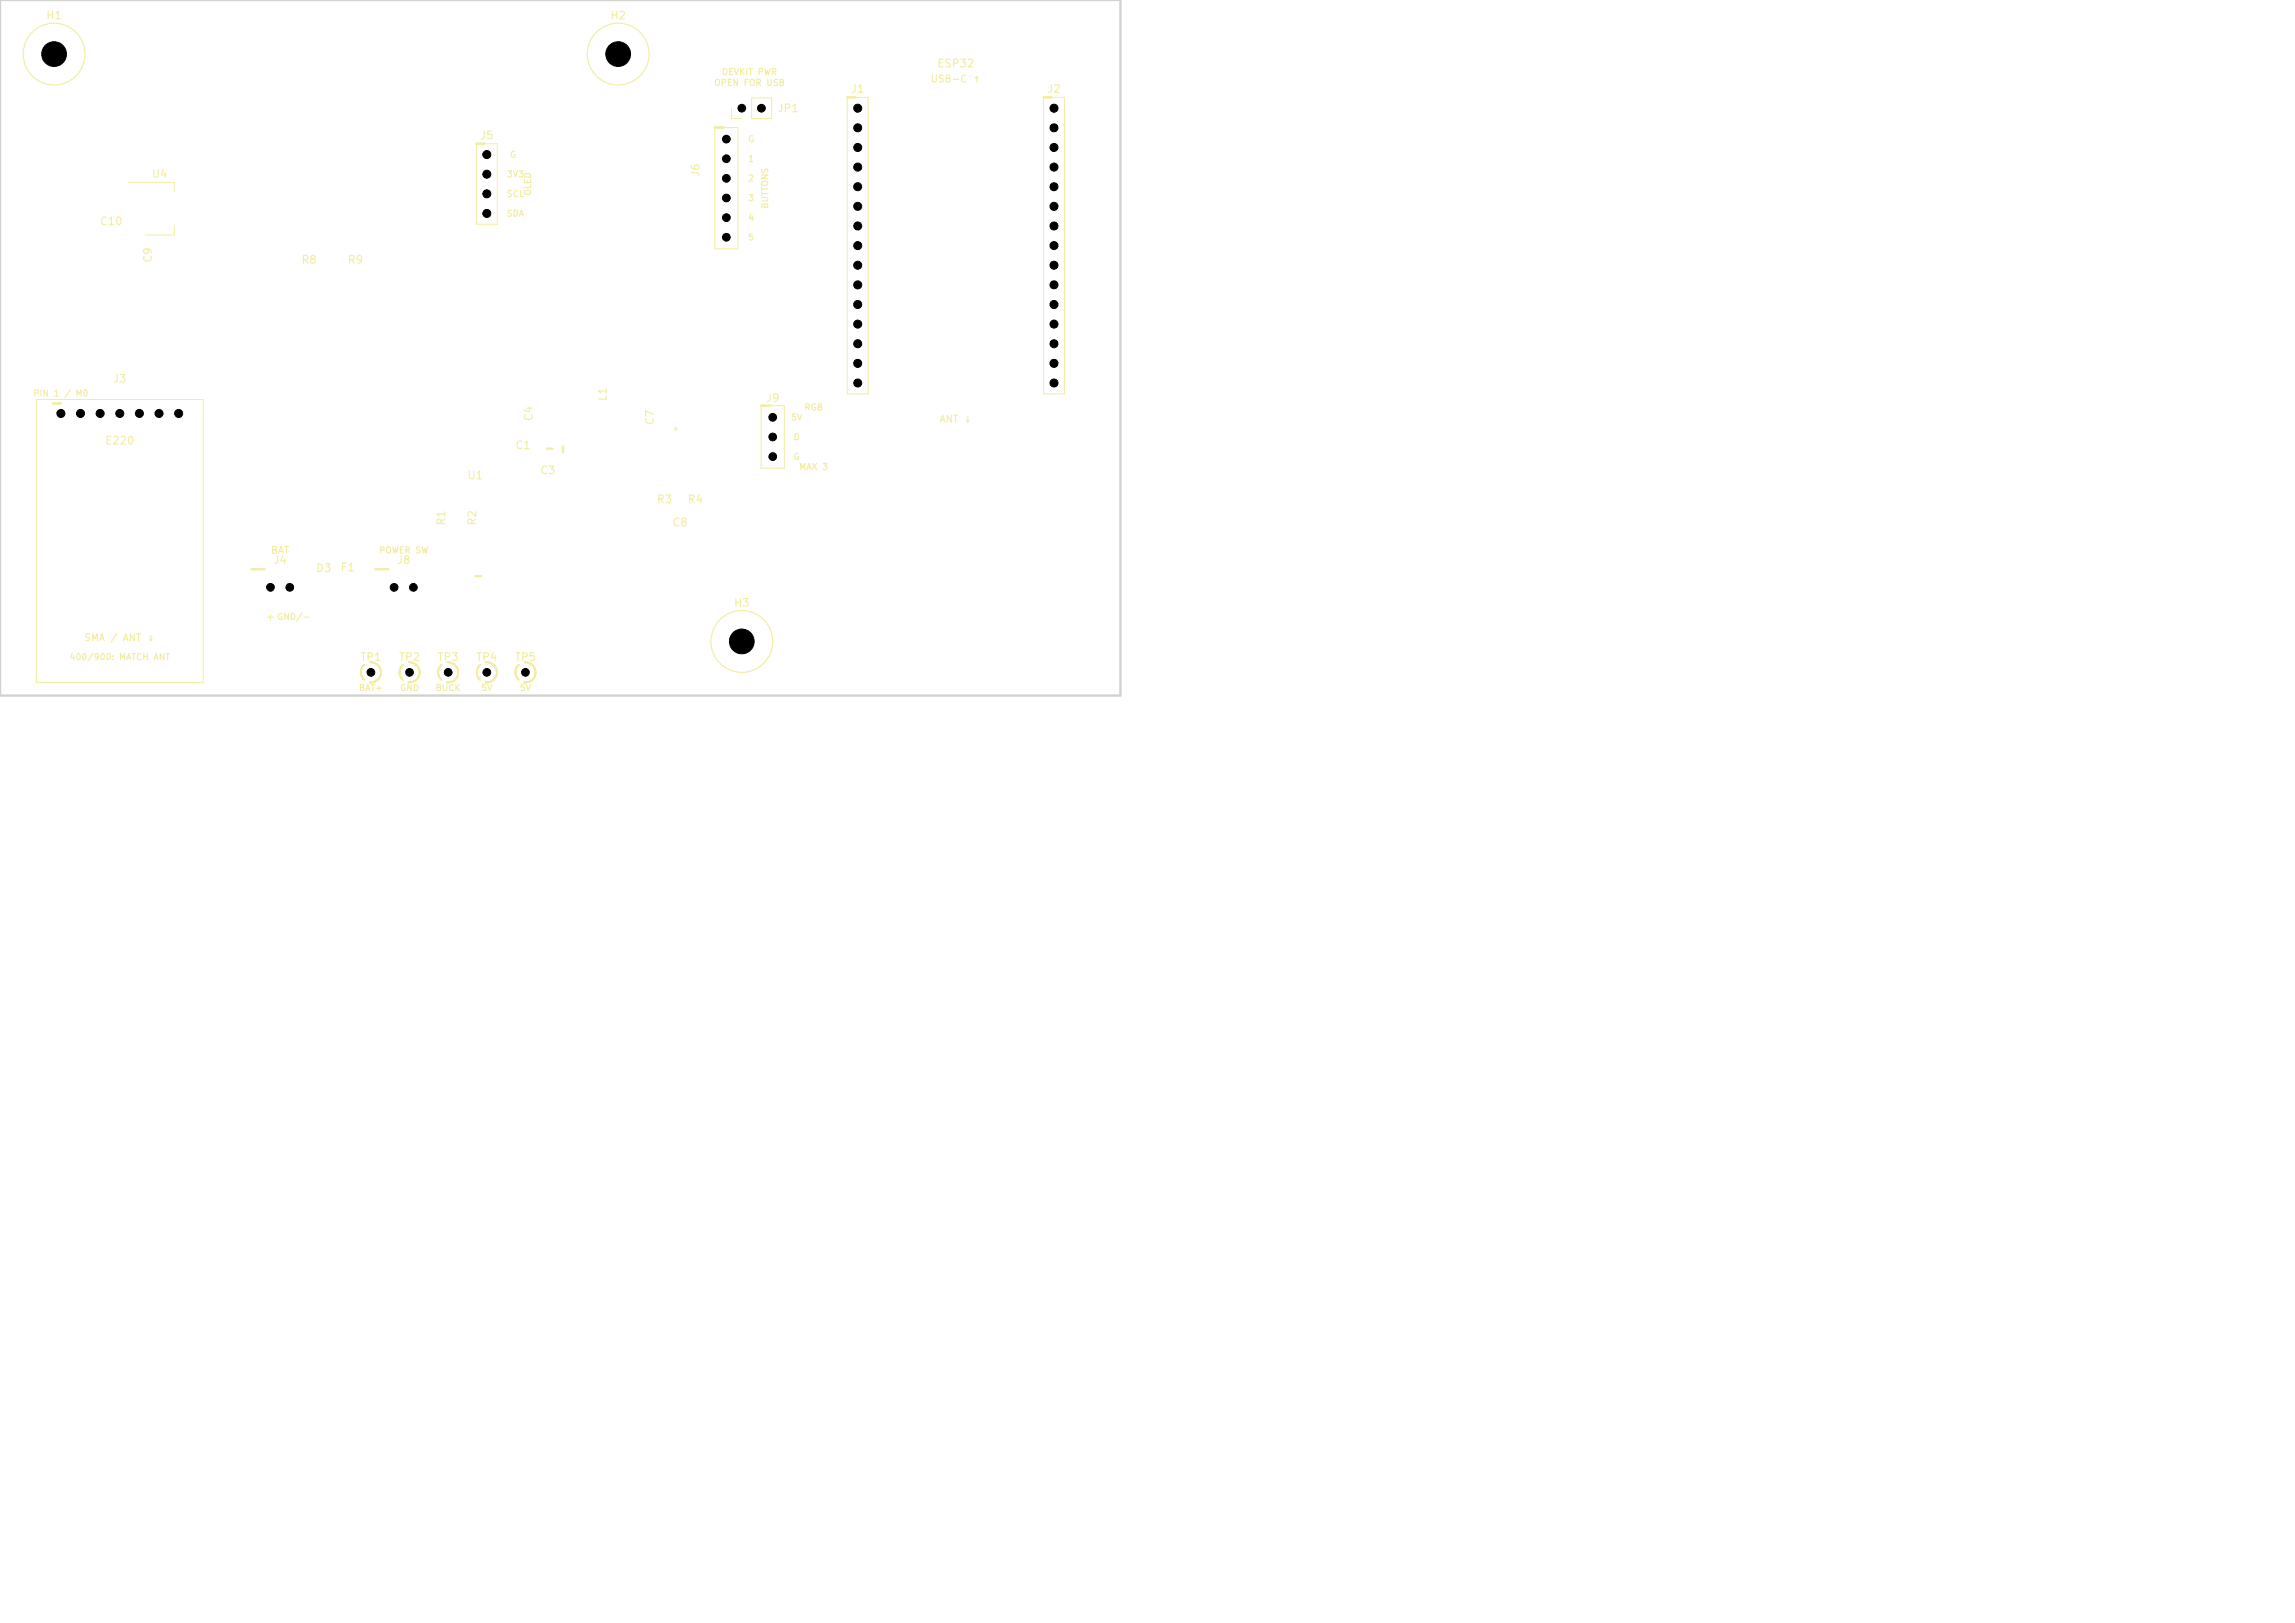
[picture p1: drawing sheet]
<svg xmlns="http://www.w3.org/2000/svg" width="297mm" height="210mm" viewBox="0 0 297 210" stroke-linecap="round" stroke-linejoin="round" font-family="sans-serif">
<defs><g id="words">
<g font-size="1" fill="#f2eda1">
<text x="5.9" y="2.8">H1</text>
<text x="78.9" y="2.8">H2</text>
<text x="121.2" y="9">ESP32</text>
<text x="100.5" y="14.8">JP1</text>
<text x="110" y="12.3">J1</text>
<text x="135.4" y="12.3">J2</text>
<text x="19.6" y="23.3">U4</text>
<text x="62" y="18.3">J5</text>
<text x="90.8" y="23" transform="rotate(-90 90.8 23)">J6</text>
<text x="12.8" y="29.4">C10</text>
<text x="19.9" y="34.1" transform="rotate(-90 19.9 34.1)">C9</text>
<text x="38.9" y="34.4">R8</text>
<text x="44.9" y="34.4">R9</text>
<text x="14.5" y="49.8">J3</text>
<text x="78.8" y="52" transform="rotate(-90 78.8 52)">L1</text>
<text x="99" y="52.3">J9</text>
<text x="13.5" y="57.8">E220</text>
<text x="66.6" y="58.4">C1</text>
<text x="69.2" y="54.6" transform="rotate(-90 69.2 54.6)">C4</text>
<text x="84.9" y="55.1" transform="rotate(-90 84.9 55.1)">C7</text>
<text x="60.4" y="62.3">U1</text>
<text x="69.8" y="61.6">C3</text>
<text x="84.9" y="65.4">R3</text>
<text x="88.9" y="65.4">R4</text>
<text x="57.9" y="68.1" transform="rotate(-90 57.9 68.1)">R1</text>
<text x="61.9" y="68.1" transform="rotate(-90 61.9 68.1)">R2</text>
<text x="86.9" y="68.4">C8</text>
<text x="35.3" y="73.2">J4</text>
<text x="40.8" y="74.3">D3</text>
<text x="44" y="74.2">F1</text>
<text x="51.3" y="73.2">J8</text>
<text x="94.9" y="78.8">H3</text>
<text x="46.5" y="85.8">TP1</text>
<text x="51.5" y="85.8">TP2</text>
<text x="56.5" y="85.8">TP3</text>
<text x="61.5" y="85.8">TP4</text>
<text x="66.5" y="85.8">TP5</text>
</g>
<g font-size=".9" fill="#f2eda1">
<text x="120.4" y="10.9">USB-C ↑</text>
<text x="121.5" y="54.9">ANT ↓</text>
<text x="35" y="71.9">BAT</text>
<text x="10.8" y="83.2">SMA / ANT ↓</text>
<text x="34.4" y="80.5">+</text>
</g>
<g font-size=".8" fill="#f2eda1">
<text x="92.3" y="11.3">OPEN FOR USB</text>
<text x="93.4" y="9.9">DEVKIT PWR</text>
<text x="65.5" y="23.1">3V3</text>
<text x="65.9" y="20.6">G</text>
<text x="96.7" y="18.6">G</text>
<text x="96.7" y="21.1">1</text>
<text x="96.7" y="23.7">2</text>
<text x="65.5" y="28.2">SDA</text>
<text x="65.5" y="25.7">SCL</text>
<text x="68.9" y="25.4" transform="rotate(-90 68.9 25.4)">OLED</text>
<text x="96.7" y="26.2">3</text>
<text x="96.7" y="28.8">4</text>
<text x="99.6" y="27.1" transform="rotate(-90 99.6 27.1)">BUTTONS</text>
<text x="96.7" y="31.3">5</text>
<text x="4.2" y="51.5">PIN 1 / M0</text>
<text x="104" y="53.3">RGB</text>
<text x="102.3" y="54.6">5V</text>
<text x="102.6" y="57.1">D</text>
<text x="102.6" y="59.7">G</text>
<text x="103.4" y="61">MAX 3</text>
<text x="49" y="71.8">POWER SW</text>
<text x="35.8" y="80.4">GND/-</text>
<text x="8.9" y="85.6">400/900: MATCH ANT</text>
<text x="46.4" y="89.6">BAT+</text>
<text x="51.7" y="89.6">GND</text>
<text x="56.3" y="89.6">BUCK</text>
<text x="62.2" y="89.6">5V</text>
<text x="67.2" y="89.6">5V</text>
</g>
</g></defs>
<g fill="none" stroke="#f2eda1" stroke-width=".15">
<circle cx="7" cy="7" r="4"/>
<circle cx="80" cy="7" r="4"/>
<circle cx="87.5" cy="55.5" r=".15"/>
<circle cx="96" cy="83" r="4"/>
</g>
<path d="M61.7 18.6h2.7v10.4h-2.7zM92.5 16.5h3v15.7h-3zM94.7 14v1.3h1.3M97.3 12.7h2.6v2.6h-2.6zM109.7 12.6h2.7v38.4h-2.7zM135.1 12.6h2.7v38.4h-2.7zM16.5 23.6h6.1v1.3M22.6 29.2v1.2h-3.8M4.7 51.7h21.6v36.6h-21.6zM98.5 52.5h3v8.1h-3z" fill="none" stroke="#f2eda1" stroke-width=".13"/>
<path d="M61.7 18.6h.9M92.5 16.5h1.1M109.7 12.6h.9M135.1 12.6h.9M6.9 52.2h1M98.5 52.5h1.2" fill="none" stroke="#f2eda1" stroke-width=".35"/>
<g fill="none" stroke="#f2eda1" stroke-width=".2">
<path d="M46.7 87h.1M46.7 87v.1M46.7 87.1h.1M46.7 86.9h.1M46.7 87.1v.1M46.7 86.8v.1M46.7 87.2h.1M46.7 86.8h.1M46.7 86.7v.1M46.7 87.3h.1M46.7 86.7h.1M46.7 86.6v.1"/>
<path d="M46.7 87.4h.1M46.8 86.6h-.1M46.8 87.4h.1M46.8 86.6h.1M46.8 87.5h.1M46.8 86.5v.1M46.8 86.5h.1M46.8 87.5v.1M46.8 86.4v.1M46.8 87.6h.1M46.8 86.4h.1M46.9 86.4h-.1"/>
<path d="M46.9 87.6h.1M46.9 86.4h.1M46.9 87.6v.1M46.9 87.7h.1M46.9 86.3h.1M46.9 87.7v.1M46.9 87.8h.1M47 86.2h-.1M47 87.8h.1M47 86.2h.1M47 87.8v.1M47 86.1h.1"/>
<path d="M47 87.9h.1M47.1 86.1h.1M47.1 87.9h.1M47.1 87.9v.1M47.1 86h.1M47.9 88.3h.1M47.9 85.7h.1M48 85.7h-.1M48 88.3h.1M48 85.7h.1M48.1 85.7h.1M48.1 88.3h-.1"/>
<path d="M48.1 88.3h.1M48.2 85.7h.1M48.2 88.3h-.1M48.2 88.3h.1M48.3 85.7h.1M48.3 88.3h-.1M48.3 88.3h.1M48.3 85.7l.1 .1M48.4 88.2l-.1 .1M48.4 85.8h.1M48.4 88.2h.1M48.5 88.2h-.1"/>
<path d="M48.5 85.8h.1M48.5 88.2h.1M48.6 85.8h.1M48.6 88.2h.1M48.6 85.8v.1M48.6 88.1v.1M48.6 85.9h.1M48.6 88.1h.1M48.7 85.9h.1M48.7 88.1h.1M48.8 85.9h.1M48.8 85.9v.1"/>
<path d="M48.8 88.1h.1M48.8 86h.1M48.8 88v.1M48.8 88h.1M48.9 86h.1M48.9 88h-.1M48.9 88h.1M48.9 86v.1M48.9 86.1h.1M48.9 87.9v.1M48.9 87.9h.1M49 87.9h-.1"/>
<path d="M49 86.1h.1M49 87.9h.1M49 86.1v.1M49 86.2h.1M49 87.8h.1M49.1 86.2v.1M49.1 87.8h-.1M49.1 86.3h.1M49.1 87.7v.1M49.1 87.7h.1M49.1 86.3v.1M49.1 87.6v.1"/>
<path d="M49.1 86.4h.1M49.1 87.6h.1M49.2 86.4h.1M49.2 87.6h-.1M49.2 87.6h.1M49.2 86.5h.1M49.2 87.5h.1M49.2 86.6h.1M49.2 87.4v.1M49.2 87.4h.1M49.3 86.7h.1M49.3 87.3l-.1 .1"/>
<path d="M49.3 87.3h.1M49.3 86.8h.1M49.3 87.2v.1M49.3 87.2h.1M49.3 86.8v.1M49.3 86.9h.1M49.3 87.1v.1M49.3 87.1h.1M49.3 86.9v.1M49.3 87h.1M49.3 87v.1M51.7 87h.1"/>
<path d="M51.7 87v.1M51.7 86.9h.1M51.7 87.1h.1M51.7 87.1v.1M51.7 86.8v.1M51.7 87.2h.1M51.7 86.8h.1M51.7 86.7v.1M51.7 87.3h.1M51.7 86.7h.1M51.7 87.3v.1M51.7 87.4h.1"/>
<path d="M51.8 86.6l-.1 .1M51.8 87.4h.1M51.8 86.6h.1M51.8 87.4v.1M51.8 87.5h.1M51.8 86.5v.1M51.8 86.5h.1M51.8 87.5v.1M51.8 86.4v.1M51.8 87.6h.1M51.8 86.4h.1M51.9 86.4h-.1"/>
<path d="M51.9 87.6h.1M51.9 86.4h.1M51.9 87.6v.1M51.9 87.7h.1M51.9 86.3h.1M51.9 87.7v.1M51.9 87.8h.1M52 86.2l-.1 .1M52 86.2h.1M52 87.8h.1M52 87.8v.1M52 86.1v.1"/>
<path d="M52 86.1h.1M52 87.9h.1M52.1 86.1h-.1M52.1 86.1h.1M52.1 87.9h.1M52.1 87.9v.1M52.1 86v.1M52.1 88h.1M52.1 86h.1M52.2 86h-.1M52.8 88.3h.1M52.9 88.3h.1"/>
<path d="M52.9 85.7h.1M53 85.7h-.1M53 85.7h.1M53 88.3h.1M53.1 85.7h.1M53.1 88.3h.1M53.2 85.7h.1M53.2 88.3h.1M53.3 85.7h.1M53.3 88.3h-.1M53.3 88.3h.1M53.4 85.8h.1"/>
<path d="M53.4 88.2l-.1 .1M53.4 88.2h.1M53.5 85.8h.1M53.5 88.2h-.1M53.5 88.2h.1M53.6 85.8h.1M53.6 88.2h-.1M53.6 88.2h.1M53.6 85.8v.1M53.6 85.9h.1M53.6 88.1v.1M53.6 88.1h.1"/>
<path d="M53.7 88.1h-.1M53.7 85.9h.1M53.7 88.1h.1M53.8 85.9h.1M53.8 88.1h-.1M53.8 85.9v.1M53.8 88.1h.1M53.8 88v.1M53.8 86h.1M53.8 88h.1M53.9 86h.1M53.9 88h-.1"/>
<path d="M53.9 88h.1M53.9 86v.1M53.9 86.1h.1M53.9 87.9h.1M54 87.9h-.1M54 86.1v.1M54 87.9h.1M54 86.2h.1M54 87.8v.1M54 87.8h.1M54.1 86.2v.1M54.1 87.8h-.1"/>
<path d="M54.1 86.3h.1M54.1 87.7h.1M54.1 86.4h.1M54.1 87.6h.1M54.2 86.4h.1M54.2 87.6h-.1M54.2 87.6h.1M54.2 86.4v.1M54.2 87.5v.1M54.2 86.5h.1M54.2 87.5h.1M54.2 86.6h.1"/>
<path d="M54.2 87.4v.1M54.2 87.4h.1M54.3 86.7h.1M54.3 87.3l-.1 .1M54.3 87.3h.1M54.3 86.7v.1M54.3 86.8h.1M54.3 87.2v.1M54.3 87.2h.1M54.3 86.9h.1M54.3 87.1v.1M54.3 87.1h.1"/>
<path d="M54.3 86.9v.1M54.3 87h.1M54.3 87v.1M56.7 87h.1M56.7 87v.1M56.7 86.9h.1M56.7 87.1h.1M56.7 87.1v.1M56.7 86.8v.1M56.7 87.2h.1M56.7 86.8h.1M56.7 86.7v.1"/>
<path d="M56.7 87.3h.1M56.7 86.7h.1M56.7 86.6v.1M56.7 87.4h.1M56.8 86.6h-.1M56.8 87.4h.1M56.8 86.6h.1M56.8 87.5h.1M56.8 86.5v.1M56.8 86.5h.1M56.8 87.5v.1M56.8 86.4v.1"/>
<path d="M56.8 87.6h.1M56.8 86.4h.1M56.9 86.4h-.1M56.9 87.6h.1M56.9 86.4h.1M56.9 87.6v.1M56.9 87.7h.1M56.9 86.3h.1M56.9 87.7v.1M56.9 87.8h.1M57 87.8h.1M57 86.2h-.1"/>
<path d="M57 86.2h.1M57 87.8v.1M57 86.1h.1M57 87.9h.1M57.1 86.1h.1M57.1 87.9h.1M57.1 87.9v.1M57.1 86h.1M57.8 88.3h.1M57.9 88.3h.1M57.9 85.7h.1M58 88.3h.1"/>
<path d="M58 85.7h.1M58.1 85.7h.1M58.1 88.3h-.1M58.1 88.3h.1M58.2 85.7h.1M58.2 88.3h-.1M58.2 88.3h.1M58.3 85.7h.1M58.3 88.3h-.1M58.3 88.3h.1M58.3 85.7l.1 .1M58.4 88.2l-.1 .1"/>
<path d="M58.4 85.8h.1M58.4 88.2h.1M58.5 88.2h-.1M58.5 85.8h.1M58.5 88.2h.1M58.6 85.8h.1M58.6 88.2h.1M58.6 85.8v.1M58.6 85.9h.1M58.6 88.1v.1M58.6 88.1h.1M58.7 85.9h.1"/>
<path d="M58.7 88.1h.1M58.8 85.9v.1M58.8 88.1h.1M58.8 86h.1M58.8 88v.1M58.8 88h.1M58.9 86h.1M58.9 88h-.1M58.9 88h.1M58.9 86v.1M58.9 86.1h.1M58.9 87.9v.1"/>
<path d="M58.9 87.9h.1M59 87.9h-.1M59 86.1h.1M59 87.9h.1M59 86.1v.1M59 86.2h.1M59 87.8h.1M59.1 86.2v.1M59.1 87.8h-.1M59.1 86.3h.1M59.1 87.7v.1M59.1 87.7h.1"/>
<path d="M59.1 86.3v.1M59.1 86.4h.1M59.1 87.6h.1M59.2 86.4h.1M59.2 87.6h-.1M59.2 87.6h.1M59.2 86.5h.1M59.2 87.5h.1M59.2 86.6h.1M59.2 87.4v.1M59.2 87.4h.1M59.3 86.7h.1"/>
<path d="M59.3 87.3l-.1 .1M59.3 87.3h.1M59.3 86.8h.1M59.3 87.2v.1M59.3 87.2h.1M59.3 86.9h.1M59.3 87.1v.1M59.3 87.1h.1M59.3 86.9v.1M59.3 87h.1M59.3 87v.1M61.7 87h.1"/>
<path d="M61.7 87v.1M61.7 86.9h.1M61.7 87.1h.1M61.7 87.1v.1M61.7 86.8v.1M61.7 87.2h.1M61.7 86.8h.1M61.7 86.7v.1M61.7 87.3h.1M61.7 86.7h.1M61.7 87.3v.1M61.7 86.6v.1"/>
<path d="M61.7 87.4h.1M61.8 86.6h-.1M61.8 87.4h.1M61.8 86.6h.1M61.8 87.4v.1M61.8 87.5h.1M61.8 86.5v.1M61.8 86.5h.1M61.8 87.5v.1M61.8 86.4v.1M61.8 87.6h.1M61.8 86.4h.1"/>
<path d="M61.9 86.4h-.1M61.9 87.6h.1M61.9 86.4h.1M61.9 87.6v.1M61.9 86.3v.1M61.9 86.3h.1M61.9 87.7h.1M61.9 87.7v.1M61.9 87.8h.1M62 86.2l-.1 .1M62 86.2h.1M62 87.8h.1"/>
<path d="M62 87.8v.1M62 87.9h.1M62 86.1h.1M62.1 86.1h.1M62.1 87.9h.1M62.1 87.9v.1M62.1 86v.1M62.1 88h.1M62.1 86h.1M62.2 86h-.1M62.8 88.3h.1M62.9 88.3h.1"/>
<path d="M62.9 85.7h.1M63 85.7h-.1M63 88.3h.1M63 85.7h.1M63.1 85.7h.1M63.1 88.3h.1M63.2 88.3h-.1M63.2 85.7h.1M63.2 88.3h.1M63.3 85.7h.1M63.3 88.3h-.1M63.3 88.3h.1"/>
<path d="M63.4 85.8h.1M63.4 88.2l-.1 .1M63.4 88.2h.1M63.5 85.8h.1M63.5 88.2h-.1M63.5 88.2h.1M63.6 85.8h.1M63.6 88.2h-.1M63.6 88.2h.1M63.6 85.8v.1M63.6 85.9h.1M63.6 88.1v.1"/>
<path d="M63.6 88.1h.1M63.7 88.1h-.1M63.7 85.9h.1M63.7 88.1h.1M63.8 88.1h-.1M63.8 85.9v.1M63.8 88.1h.1M63.8 88v.1M63.8 86h.1M63.8 88h.1M63.9 86h.1M63.9 88h-.1"/>
<path d="M63.9 88h.1M63.9 86v.1M63.9 86.1h.1M63.9 87.9h.1M64 87.9h-.1M64 86.1h.1M64 87.9h.1M64 86.1v.1M64 86.2h.1M64 87.8h.1M64.1 86.2h.1M64.1 87.8h-.1"/>
<path d="M64.1 86.2v.1M64.1 87.8h.1M64.1 86.3h.1M64.1 87.7h.1M64.1 86.4h.1M64.1 87.6h.1M64.2 86.4h.1M64.2 87.6h-.1M64.2 87.6h.1M64.2 86.5h.1M64.2 87.5h.1M64.2 86.6h.1"/>
<path d="M64.2 87.4v.1M64.2 87.4h.1M64.3 86.7h.1M64.3 87.3l-.1 .1M64.3 87.3h.1M64.3 86.8h.1M64.3 87.2v.1M64.3 87.2h.1M64.3 86.9h.1M64.3 87.1v.1M64.3 87.1h.1M64.3 86.9v.1"/>
<path d="M64.3 87h.1M64.3 87v.1M66.7 87h.1M66.7 87v.1M66.7 86.9h.1M66.7 87.1h.1M66.7 87.1v.1M66.7 86.8v.1M66.7 87.2h.1M66.7 86.8h.1M66.7 86.7v.1M66.7 87.3h.1"/>
<path d="M66.7 86.7h.1M66.7 86.6v.1M66.7 87.4h.1M66.8 86.6h-.1M66.8 87.4h.1M66.8 86.6h.1M66.8 87.5h.1M66.8 86.5v.1M66.8 86.5h.1M66.8 87.5v.1M66.8 86.4v.1M66.8 87.6h.1"/>
<path d="M66.8 86.4h.1M66.9 86.4h-.1M66.9 87.6h.1M66.9 86.4h.1M66.9 87.6v.1M66.9 87.7h.1M66.9 86.3h.1M66.9 87.7v.1M66.9 87.8h.1M67 87.8h.1M67 86.2h-.1M67 86.2h.1"/>
<path d="M67 87.8v.1M67 86.1v.1M67 86.1h.1M67 87.9h.1M67.1 86.1h-.1M67.1 86.1h.1M67.1 87.9h.1M67.1 87.9v.1M67.1 88h.1M67.1 86v.1M67.1 86h.1M67.2 86h-.1"/>
<path d="M67.8 88.3h.1M67.9 88.3h.1M67.9 85.7h.1M68 88.3h.1M68 85.7h.1M68.1 85.7h.1M68.1 88.3h-.1M68.1 88.3h.1M68.2 85.7h.1M68.2 88.3h-.1M68.2 88.3h.1M68.3 85.7h.1"/>
<path d="M68.3 88.3h-.1M68.3 88.3h.1M68.3 85.7l.1 .1M68.4 85.8h.1M68.4 88.2h.1M68.5 85.8h.1M68.5 88.2h.1M68.6 85.8h.1M68.6 88.2h.1M68.6 85.8v.1M68.6 85.9h.1M68.6 88.1v.1"/>
<path d="M68.6 88.1h.1M68.7 85.9h.1M68.7 88.1h.1M68.8 85.9v.1M68.8 88.1h.1M68.8 86h.1M68.8 88v.1M68.8 88h.1M68.9 86h.1M68.9 88h-.1M68.9 88h.1M68.9 86v.1"/>
<path d="M68.9 86.1h.1M68.9 87.9v.1M68.9 87.9h.1M69 87.9h-.1M69 86.1h.1M69 87.9h.1M69 86.1v.1M69 86.2h.1M69 87.8v.1M69 87.8h.1M69.1 86.2v.1M69.1 87.8h-.1"/>
<path d="M69.1 87.8h.1M69.1 86.3h.1M69.1 87.7h.1M69.1 86.3v.1M69.1 86.4h.1M69.1 87.6h.1M69.2 86.4h.1M69.2 87.6h-.1M69.2 87.6h.1M69.2 86.5h.1M69.2 87.5h.1M69.2 86.5v.1"/>
<path d="M69.2 86.6h.1M69.2 87.4v.1M69.2 87.4h.1M69.2 86.6l.1 .1M69.3 86.7h.1M69.3 87.3l-.1 .1M69.3 87.3h.1M69.3 86.8h.1M69.3 87.2v.1M69.3 87.2h.1M69.3 86.9h.1M69.3 87.1v.1"/>
<path d="M69.3 87.1h.1M69.3 86.9v.1M69.3 87h.1M69.3 87v.1"/>
</g>
<path d="M70.7 58.1h.8M72.8 57.8v.7M32.6 73.7h1.6M48.6 73.7h1.6M61.5 74.6h.7" fill="none" stroke="#f2eda1" stroke-width=".3"/>
<path d="M0 0h145v90h-145z" fill="none" stroke="#d0d2cd" stroke-width=".3"/>
<g fill="#000" stroke="#000" stroke-width=".13">
<circle cx="7" cy="7" r="1.6"/>
<circle cx="63" cy="20" r=".52"/>
<circle cx="80" cy="7" r="1.6"/>
<circle cx="94" cy="18" r=".5"/>
<circle cx="96" cy="14" r=".5"/>
<circle cx="98.5" cy="14" r=".5"/>
<circle cx="111" cy="16.5" r=".52"/>
<circle cx="111" cy="19.1" r=".52"/>
<circle cx="111" cy="14" r=".52"/>
<circle cx="136.4" cy="16.5" r=".52"/>
<circle cx="136.4" cy="19.1" r=".52"/>
<circle cx="136.4" cy="14" r=".52"/>
<circle cx="63" cy="22.5" r=".52"/>
<circle cx="63" cy="27.6" r=".52"/>
<circle cx="63" cy="25.1" r=".52"/>
<circle cx="94" cy="23.1" r=".5"/>
<circle cx="94" cy="25.6" r=".5"/>
<circle cx="94" cy="20.5" r=".5"/>
<circle cx="94" cy="30.7" r=".5"/>
<circle cx="94" cy="28.2" r=".5"/>
<circle cx="111" cy="24.2" r=".52"/>
<circle cx="111" cy="21.6" r=".52"/>
<circle cx="111" cy="39.4" r=".52"/>
<circle cx="111" cy="31.8" r=".52"/>
<circle cx="111" cy="34.3" r=".52"/>
<circle cx="111" cy="29.2" r=".52"/>
<circle cx="111" cy="36.9" r=".52"/>
<circle cx="111" cy="26.7" r=".52"/>
<circle cx="136.4" cy="24.2" r=".52"/>
<circle cx="136.4" cy="34.3" r=".52"/>
<circle cx="136.4" cy="31.8" r=".52"/>
<circle cx="136.4" cy="21.6" r=".52"/>
<circle cx="136.4" cy="26.7" r=".52"/>
<circle cx="136.4" cy="29.2" r=".52"/>
<circle cx="136.4" cy="39.4" r=".52"/>
<circle cx="136.4" cy="36.9" r=".52"/>
<circle cx="7.9" cy="53.5" r=".52"/>
<circle cx="10.4" cy="53.5" r=".52"/>
<circle cx="13" cy="53.5" r=".52"/>
<circle cx="15.5" cy="53.5" r=".52"/>
<circle cx="18" cy="53.5" r=".52"/>
<circle cx="20.6" cy="53.5" r=".52"/>
<circle cx="23.1" cy="53.5" r=".52"/>
<circle cx="100" cy="54" r=".5"/>
<circle cx="100" cy="56.5" r=".5"/>
<circle cx="100" cy="59.1" r=".5"/>
<circle cx="111" cy="41.9" r=".52"/>
<circle cx="111" cy="44.5" r=".52"/>
<circle cx="111" cy="47" r=".52"/>
<circle cx="111" cy="49.6" r=".52"/>
<circle cx="136.4" cy="41.9" r=".52"/>
<circle cx="136.4" cy="47" r=".52"/>
<circle cx="136.4" cy="49.6" r=".52"/>
<circle cx="136.4" cy="44.5" r=".52"/>
<circle cx="35" cy="76" r=".5"/>
<circle cx="37.5" cy="76" r=".5"/>
<circle cx="51" cy="76" r=".5"/>
<circle cx="53.5" cy="76" r=".5"/>
<circle cx="48" cy="87" r=".5"/>
<circle cx="53" cy="87" r=".5"/>
<circle cx="58" cy="87" r=".5"/>
<circle cx="63" cy="87" r=".5"/>
<circle cx="68" cy="87" r=".5"/>
<circle cx="96" cy="83" r="1.6"/>
</g>
<use href="#words"/>
</svg>
